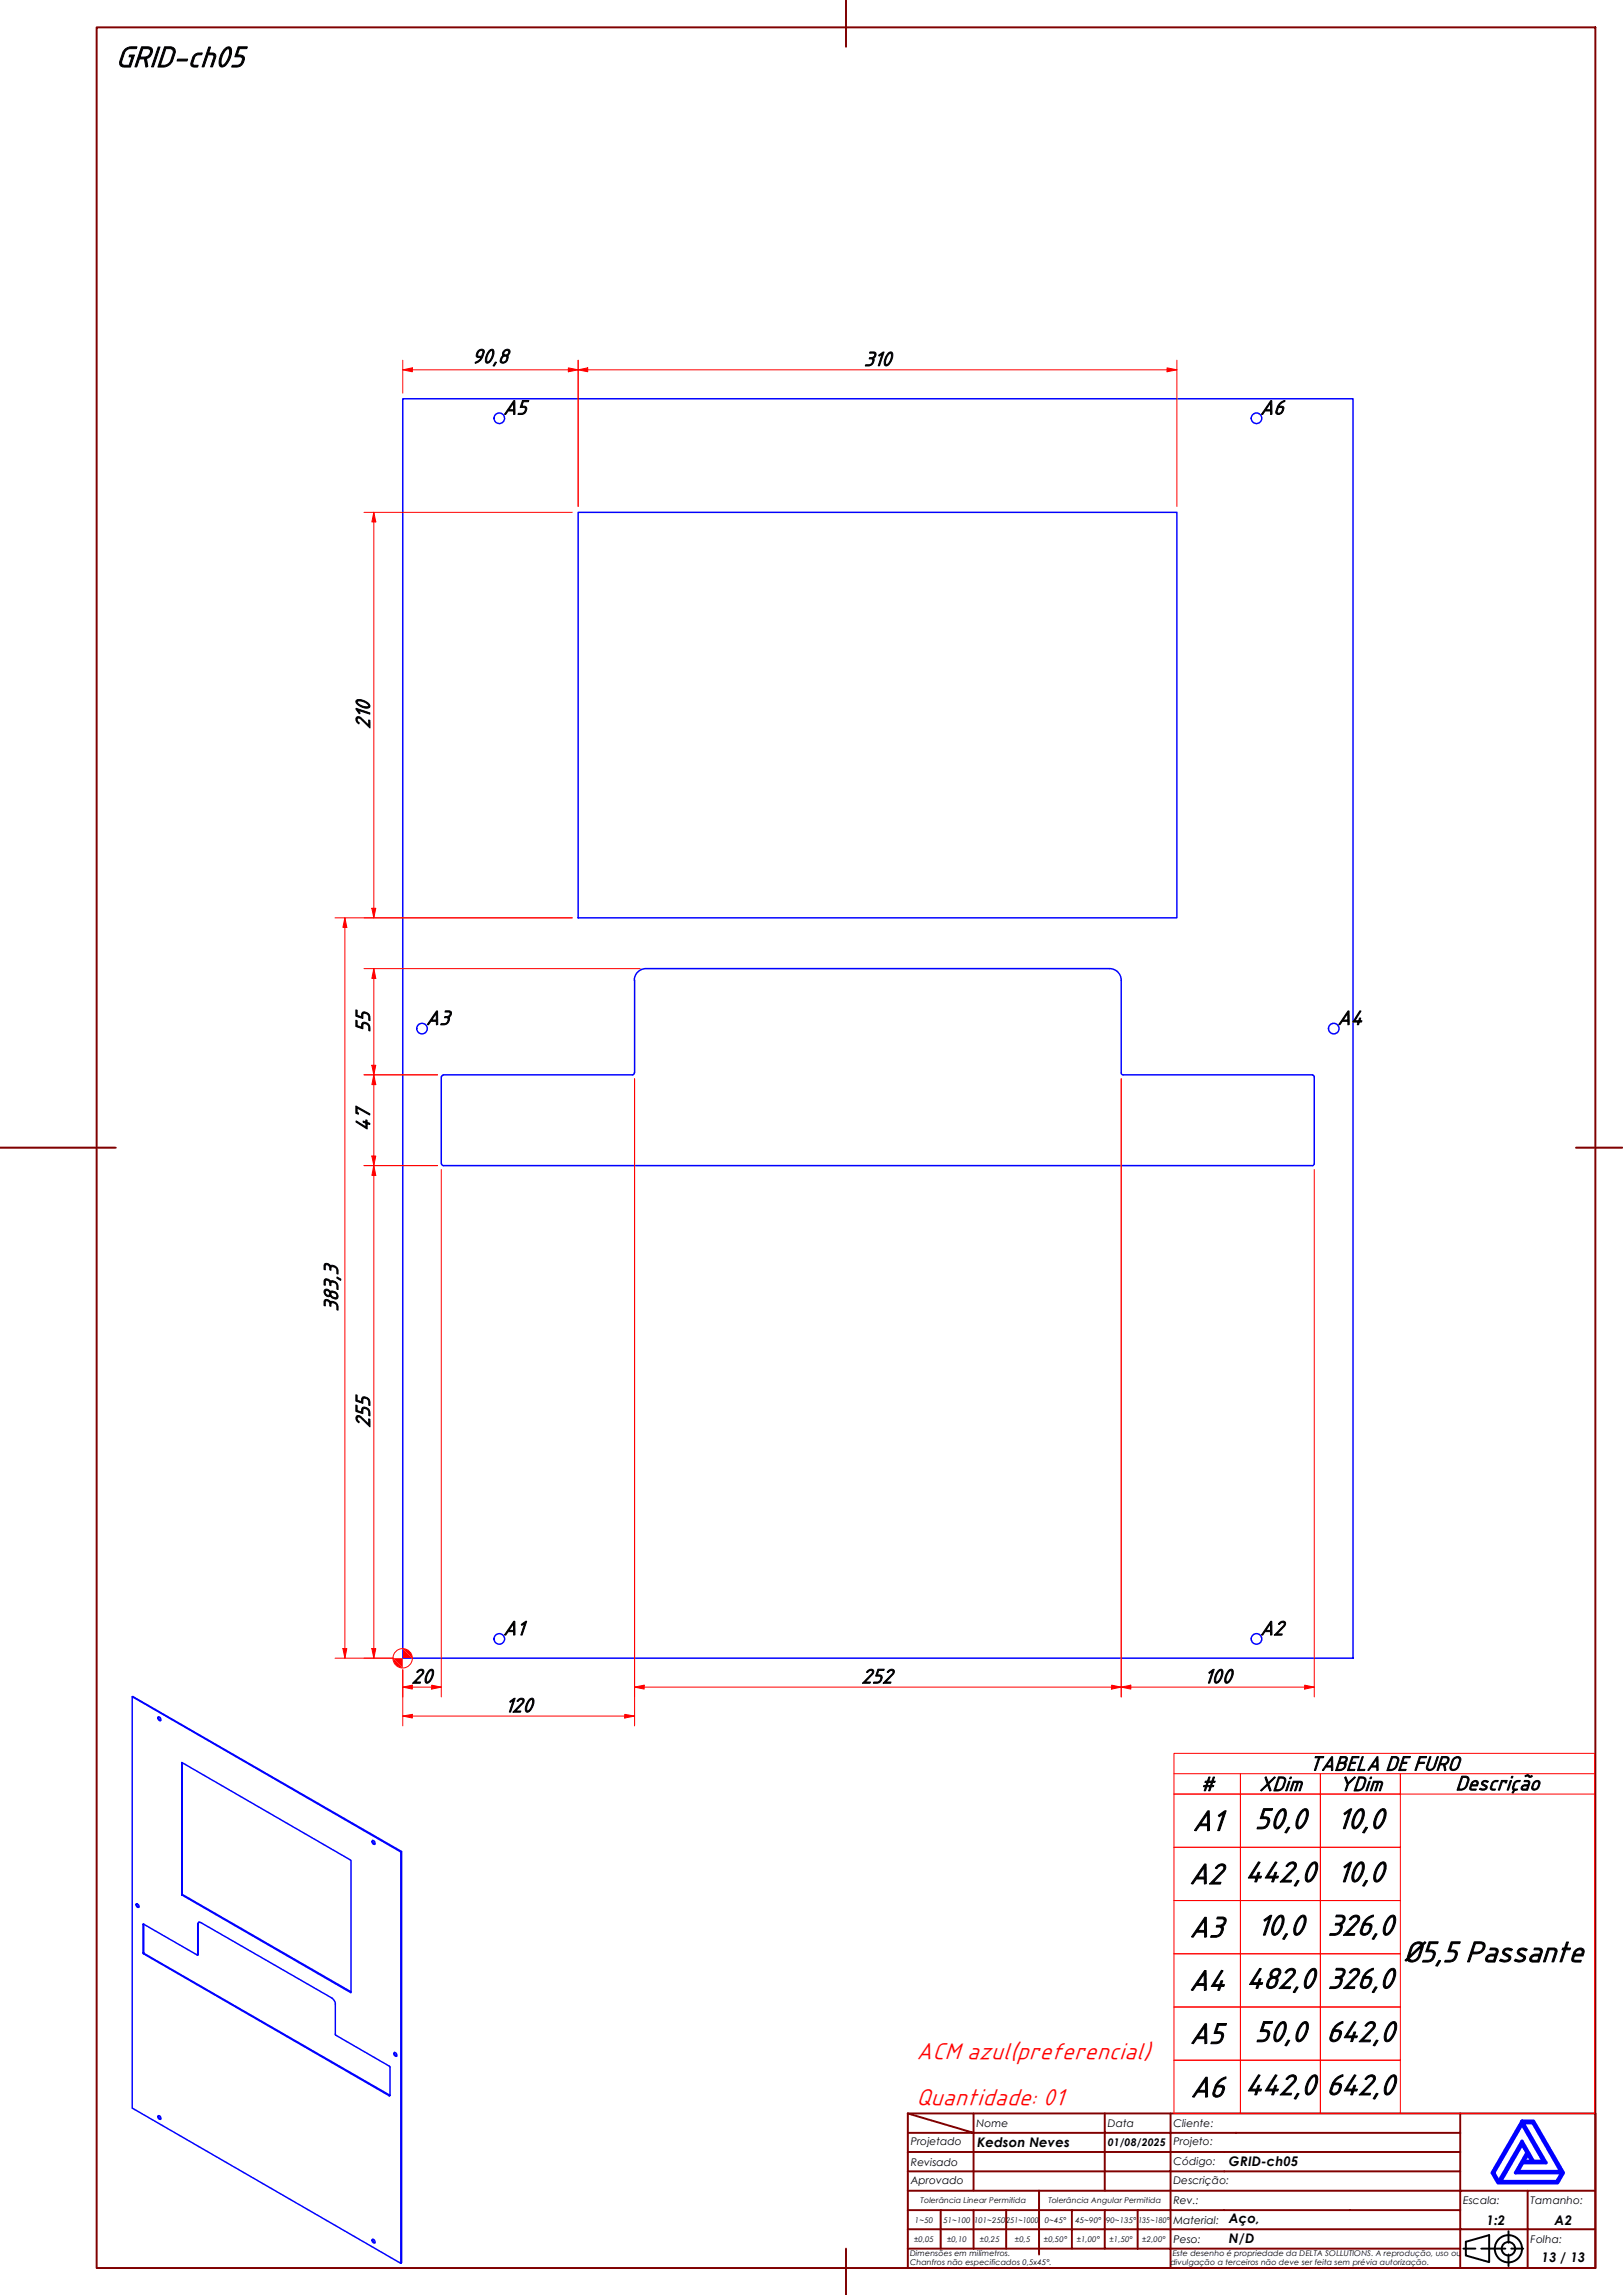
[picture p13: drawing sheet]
<svg xmlns="http://www.w3.org/2000/svg" width="420mm" height="594mm" viewBox="0 0 420 594" stroke-linecap="round" stroke-linejoin="round" font-family="sans-serif">
<defs><g id="words">
<g font-size="8.1">
<text x="30" y="17.2">GRID-ch05</text>
<text x="308.7" y="473.8">A1</text>
<text x="324.8" y="473.3">50,0</text>
<text x="346.1" y="473.3">10,0</text>
<text x="307.8" y="487.6">A2</text>
<text x="322.3" y="487.1">442,0</text>
<text x="346.1" y="487.1">10,0</text>
<text x="307.9" y="501.4">A3</text>
<text x="325.4" y="500.9">10,0</text>
<text x="343.6" y="500.9">326,0</text>
<text x="363.3" y="507.8">Ø5,5 Passante</text>
<text x="307.8" y="515.1">A4</text>
<text x="322.6" y="514.6">482,0</text>
<text x="343.6" y="514.6">326,0</text>
<text x="308" y="528.9">A5</text>
<text x="324.8" y="528.4">50,0</text>
<text x="343.3" y="528.4">642,0</text>
<text x="308.2" y="542.8">A6</text>
<text x="322.3" y="542.2">442,0</text>
<text x="343.3" y="542.2">642,0</text>
</g>
<g font-size="6.5" fill="#f00">
<text x="237.3" y="532.9">ACM azul(preferencial)</text>
<text x="237.3" y="544.8">Quantidade: 01</text>
</g>
<g font-size="5.6">
<text x="122.2" y="94">90,8</text>
<text x="223.6" y="94.7">310</text>
<text x="130.2" y="107.2">A5</text>
<text x="326.2" y="107.2">A6</text>
<text x="95.7" y="188.7" transform="rotate(-90 95.7 188.7)">210</text>
<text x="95.7" y="267.3" transform="rotate(-90 95.7 267.3)">55</text>
<text x="110.2" y="265.2">A3</text>
<text x="346.2" y="265.2">A4</text>
<text x="95.7" y="292.8" transform="rotate(-90 95.7 292.8)">47</text>
<text x="87.4" y="339.6" transform="rotate(-90 87.4 339.6)">383,3</text>
<text x="95.7" y="369.6" transform="rotate(-90 95.7 369.6)">255</text>
<text x="130.2" y="423.2">A1</text>
<text x="326.2" y="423.2">A2</text>
<text x="106.6" y="435.6">20</text>
<text x="223" y="435.6">252</text>
<text x="311.7" y="435.6">100</text>
<text x="130.7" y="443.1">120</text>
<text x="338.9" y="458.3">TABELA DE FURO</text>
<text x="310.8" y="463.5">#</text>
<text x="325.9" y="463.5">XDim</text>
<text x="346.6" y="463.5">YDim</text>
<text x="376.8" y="463.3">Descrição</text>
</g>
<g font-size="3.4">
<text x="253" y="555.9">Kedson Neves</text>
<text x="318.1" y="560.8">GRID-ch05</text>
<text x="318.1" y="575.5">Aço,</text>
<text x="384.8" y="575.9">1:2</text>
<text x="402.5" y="575.9">A2</text>
<text x="318.1" y="580.6">N/D</text>
<text x="399.1" y="585.6">13 / 13</text>
</g>
<g font-size="2.7">
<text x="252.8" y="550.6">Nome</text>
<text x="286.8" y="550.6">Data</text>
<text x="303.8" y="550.6">Cliente:</text>
<text x="235.8" y="555.3">Projetado</text>
<text x="286.8" y="555.4">01/08/2025</text>
<text x="303.8" y="555.3">Projeto:</text>
<text x="235.8" y="560.6">Revisado</text>
<text x="303.8" y="560.4">Código:</text>
<text x="235.8" y="565.3">Aprovado</text>
<text x="303.8" y="565.4">Descrição:</text>
<text x="303.8" y="575.6">Material:</text>
<text x="303.8" y="570.6">Rev.:</text>
<text x="378.8" y="570.6">Escala:</text>
<text x="396.2" y="570.6">Tamanho:</text>
<text x="303.8" y="580.6">Peso:</text>
<text x="396.2" y="580.6">Folha:</text>
</g>
<g font-size="2">
<text x="236.9" y="575.3">1~50</text>
<text x="238.3" y="570.3">Tolerância Linear Permitida</text>
<text x="244.2" y="575.3">51~100</text>
<text x="252.2" y="575.3">101~250</text>
<text x="260.5" y="575.3">251~1000</text>
<text x="270.4" y="575.3">0~45°</text>
<text x="271.4" y="570.1">Tolerância Angular Permitida</text>
<text x="278.4" y="575.3">45~90°</text>
<text x="286.3" y="575.3">90~135°</text>
<text x="294.7" y="575.3">135~180°</text>
<text x="236.7" y="580.2">±0,05</text>
<text x="245.2" y="580.2">±0,10</text>
<text x="253.7" y="580.2">±0,25</text>
<text x="262.7" y="580.2">±0,5</text>
<text x="270.3" y="580.2">±0,50°</text>
<text x="278.8" y="580.2">±1,00°</text>
<text x="287.2" y="580.2">±1,50°</text>
<text x="295.7" y="580.2">±2,00°</text>
<text x="235.6" y="584.1">Dimensões em milímetros.</text>
<text x="235.6" y="586.3">Chanfros não especificados 0,5x45°.</text>
<text x="303" y="586.2">divulgação a terceiros não deve ser feita sem prévia autorização.</text>
<text x="303.6" y="584.1">Este desenho é propriedade da DELTA SOLLUTIONS. A reprodução, uso ou</text>
</g>
</g></defs>
<!-- layer: Visible (ABNT) -->
<g fill="none" stroke="#00f" stroke-width=".38">
<path d="M104.3 103.2h246v326h-246zM149.7 132.6h155v105h-155zM164.3 253.7v24M287.2 250.7a3 3 0 0 1 3.1 3M287.3 250.7h-120.1a3 3 0 0 0-3 3M290.3 253.7v24M114.2 278.7v22.5M114.8 278.3l-.5 .5M164.2 277.8l-.5 .4h-49M290.3 277.8l.4 .4M290.8 278.2h49M339.8 278.3l.4 .5v22.4"/>
<path d="M114.3 301.2l.4 .5h225.1l.4-.5M34.2 439.2l69.6 40.2v106.5l-69.6-40.2zM34.2 439.2l69.7 40.1v106.5l-.1 .1M40.9 444.5a.52 .52 0 0 1 .6 .3 .52 .52 0 0 1-.1 .6l-.4-.4zM41.1 444.4l.1 .6 .4 .4M47.1 456.2l43.8 25.4v34.2l-43.8-25.3zM47.2 456.3v34.1l43.7 25.2M96.3 476.5a.52 .52 0 0 1 .7 .3 .52 .52 0 0 1-.2 .6l-.4-.4zM96.5 476.4l.1 .7 .4 .3M103.9 479.3l-.1 .1M35.3 492.8a.52 .52 0 0 1 .6 .3 .52 .52 0 0 1-.2 .6l-.4-.3zM35.4 492.8v.4l.5 .5"/>
<path d="M37 498.2v7.3M37.1 498.1l-.1 .1M37.1 498.1l14 8 .1-.1M37.2 498.1v7.3M47.2 490.4l-.1 .1M51.2 498.2l.3-.6 .5 .1 34 19.5 .8 1.3v8.2l14.1 8.2 .1 7.5M51.2 498.2v7.8M51.3 498.1v7.8M51.3 498.1l-.1 .1M51.5 497.6l-.2 .5M37 505.5l.1 .2M37.1 505.7l63.7 36.8"/>
<path d="M37.2 505.4l.1 .3M37.2 505.4l-.2 .1M37.3 505.7h-.2M37.3 505.7l63.7 36.7M51.3 505.9l-.2 .2M51.3 505.9l-.1 .1M102 531.4a.52 .52 0 0 1 .6 .2 .52 .52 0 0 1-.1 .7l-.5-.4zM102.2 531.3l.1 .7 .4 .2M41 547.7a.54 .54 0 0 1 .5 .3 .54 .54 0 0 1-.1 .6l-.4-.3zM41.1 547.7l.1 .6 .4 .2M101 542.4l-.2 .1M96.4 579.7a.54 .54 0 0 1 .6 .3 .54 .54 0 0 1-.2 .6l-.4-.3z"/>
<path d="M96.5 579.7l.1 .6 .4 .3"/>
<circle cx="129.3" cy="108.3" r="1.37"/>
<circle cx="325.3" cy="108.3" r="1.37"/>
<circle cx="109.3" cy="266.3" r="1.37"/>
<circle cx="345.3" cy="266.3" r="1.37"/>
<circle cx="129.3" cy="424.2" r="1.37"/>
<circle cx="325.3" cy="424.2" r="1.37"/>
</g>
<!-- layer: Borda A3/A4 (ABNT) -->
<g fill="none" stroke="#800000" stroke-width=".51">
<path d="M25 7.1h388v580h-388zM219 .1v12M0 297.1h30M408 297.1h12M235 547.1l17 5h-17M235 547.1h178v40h-178zM235 557.1h51v10M252 552.1h34v5h17M252 552.1v15M252 547.1v5M286 547.1v5h17v5M303 547.1v5h75"/>
<path d="M303 557.1v5h-68M303 557.1h75M378 547.1v20h-143M235 577.1h143v10M235 572.1h17M243.5 572.1v10M260.5 572.1h-8.5v10M269 567.1v16.5M277.5 572.1v10h-42.5M286 572.1v10h8.5M294.5 572.1v10M303 572.1h-42.5v10"/>
<path d="M303 572.1v10h75M303 572.1h75M378 562.1h-75v10M395.5 567.1v10h17.5M413 567.1h-35v10h17.5v10M219 582.1v12M277.5 582.1h8.5M294.5 582.1h8.5v5"/>
</g>
<path d="M394 555.1l1.3 2.1-3 5.3h12l-1.3 2.2h-14.5zM394 549.9l5.5 9.6h-2.5l-3-5.2-6 10.4-1.3-2.2zM394 549.1h3l7.7 13.4-1.5 2.6h-15.4l-1.5-2.6zM394.3 549.5h2.5l7.3 12.6h-11.2l1.3-2.2h6zM395.5 557.7l1.1 1.8h-2.1z" fill="none" stroke="#00f" stroke-width=".83"/>
<!-- layer: 0 -->
<path d="M387.8 565.1h15.4" fill="none" stroke="#000" stroke-width=".26"/>
<g fill="none" stroke="#000" stroke-width=".51">
<path d="M390.5 577.6v3M378.8 582.1h3.2M379.5 580.3l6-1.7v7l-6-1.7zM383.5 582.1h6.2M390.5 583.6v3M391.2 582.1h3.1"/>
<circle cx="390.5" cy="582.1" r="3.5"/>
<circle cx="390.5" cy="582.1" r="1.75"/>
</g>
<path d="M96.8 301.7v2.6" fill="none" stroke="#f00" stroke-width=".26"/>
<path d="M96.8 301.7l.5 2.6h-1z" fill="#f00"/>
<path d="M96.8 301.7l.5 2.6h-1zM96.8 426.8v2.4" fill="none" stroke="#f00" stroke-width=".26"/>
<path d="M96.3 426.8h1l-.5 2.4z" fill="#f00"/>
<path d="M96.8 278.2v2.6M94.2 301.7h19.1M96.8 304.3v122.5M94.2 429.2h7.7M96.3 426.8h1l-.5 2.4z" fill="none" stroke="#f00" stroke-width=".26"/>
<path d="M96.8 278.2l.5 2.6h-1z" fill="#f00"/>
<path d="M96.8 278.2l.5 2.6h-1zM96.8 299.2v2.5" fill="none" stroke="#f00" stroke-width=".26"/>
<path d="M96.3 299.2h1l-.5 2.5z" fill="#f00"/>
<path d="M96.8 250.7v2.6M94.2 278.2h19.1M96.3 299.2h1l-.5 2.5zM96.8 280.8v18.4M94.2 301.7h19.1" fill="none" stroke="#f00" stroke-width=".26"/>
<path d="M96.8 250.7l.5 2.6h-1z" fill="#f00"/>
<path d="M96.8 250.7l.5 2.6h-1zM96.8 275.8v2.4" fill="none" stroke="#f00" stroke-width=".26"/>
<path d="M96.3 275.8h1l-.5 2.4z" fill="#f00"/>
<path d="M89.3 237.6v2.5M94.2 250.7h71.5M96.8 253.3v22.5M94.2 278.2h19.1M96.3 275.8h1l-.5 2.4z" fill="none" stroke="#f00" stroke-width=".26"/>
<path d="M89.3 237.6l.5 2.5h-1z" fill="#f00"/>
<path d="M89.3 237.6l.5 2.5h-1zM89.3 426.8v2.4" fill="none" stroke="#f00" stroke-width=".26"/>
<path d="M88.8 426.8h1l-.5 2.4z" fill="#f00"/>
<path d="M96.8 132.6v2.5M86.7 237.6h61.4M89.3 240.1v186.7M86.7 429.2h15.2M88.8 426.8h1l-.5 2.4z" fill="none" stroke="#f00" stroke-width=".26"/>
<path d="M96.8 132.6l.5 2.5h-1z" fill="#f00"/>
<path d="M96.8 132.6l.5 2.5h-1zM96.8 235.1v2.5" fill="none" stroke="#f00" stroke-width=".26"/>
<path d="M96.3 235.1h1l-.5 2.5z" fill="#f00"/>
<path d="M94.2 132.6h53.9M96.8 135.1v100M94.2 237.6h53.9M96.3 235.1h1l-.5 2.5zM104.3 436.7h2.4" fill="none" stroke="#f00" stroke-width=".26"/>
<path d="M104.3 436.7l2.4-.5v1z" fill="#f00"/>
<path d="M104.3 436.7l2.4-.5v1zM111.8 436.7h2.4" fill="none" stroke="#f00" stroke-width=".26"/>
<path d="M111.8 436.2l2.4 .5-2.4 .5z" fill="#f00"/>
<path d="M114.2 302.7v136.6M104.3 432.2v7.1M106.7 436.7h5.1M111.8 436.2l2.4 .5-2.4 .5zM104.3 444.2h2.4" fill="none" stroke="#f00" stroke-width=".26"/>
<path d="M104.3 444.2l2.4-.4v.9z" fill="#f00"/>
<path d="M104.3 444.2l2.4-.4v.9zM161.7 444.2h2.6" fill="none" stroke="#f00" stroke-width=".26"/>
<path d="M161.7 443.8l2.6 .4-2.6 .5z" fill="#f00"/>
<path d="M164.3 279.2v167.6M104.3 432.2v14.6M164.3 436.7h2.5M106.7 444.2h55M161.7 443.8l2.6 .4-2.6 .5z" fill="none" stroke="#f00" stroke-width=".26"/>
<path d="M164.3 436.7l2.5-.5v1z" fill="#f00"/>
<path d="M164.3 436.7l2.5-.5v1zM287.8 436.7h2.5" fill="none" stroke="#f00" stroke-width=".26"/>
<path d="M287.8 436.2l2.5 .5-2.5 .5z" fill="#f00"/>
<path d="M164.3 279.2v160.1M290.3 279.2v160.1M166.8 436.7h121M287.8 436.2l2.5 .5-2.5 .5zM290.3 436.7h2.4" fill="none" stroke="#f00" stroke-width=".26"/>
<path d="M290.3 436.7l2.4-.5v1z" fill="#f00"/>
<path d="M290.3 436.7l2.4-.5v1zM337.8 436.7h2.4" fill="none" stroke="#f00" stroke-width=".26"/>
<path d="M337.8 436.2l2.4 .5-2.4 .5z" fill="#f00"/>
<path d="M104.3 95.7h2.4M290.3 279.2v160.1M340.2 302.7v136.6M292.7 436.7h45.1M337.8 436.2l2.4 .5-2.4 .5z" fill="none" stroke="#f00" stroke-width=".26"/>
<path d="M104.3 95.7l2.4-.5v1z" fill="#f00"/>
<path d="M104.3 95.7l2.4-.5v1zM147.1 95.7h2.6" fill="none" stroke="#f00" stroke-width=".26"/>
<path d="M147.1 95.2l2.6 .5-2.6 .5z" fill="#f00"/>
<path d="M104.3 93.3v8.5M106.7 95.7h40.4M147.1 95.2l2.6 .5-2.6 .5zM149.7 95.7h2.4M149.7 93.3v37.8" fill="none" stroke="#f00" stroke-width=".26"/>
<path d="M149.7 95.7l2.4-.5v1z" fill="#f00"/>
<path d="M149.7 95.7l2.4-.5v1zM302.1 95.7h2.6" fill="none" stroke="#f00" stroke-width=".26"/>
<path d="M302.1 95.2l2.6 .5-2.6 .5z" fill="#f00"/>
<g fill="none" stroke="#f00" stroke-width=".26">
<path d="M149.7 93.3v37.8M152.1 95.7h150M302.1 95.2l2.6 .5-2.6 .5zM304.7 93.3v37.8"/>
<circle cx="104.2" cy="429.3" r="2.51"/>
</g>
<g fill="#f00">
<path d="M104.3 426.8a2.39 2.39 0 0 1 2.4 2.4z" fill-rule="evenodd"/>
<path d="M101.7 429.2l2.6 2.6a2.6 2.6 0 0 1-2.6-2.6z" fill-rule="evenodd"/>
<path d="M101.7 429.2h5l-2.4-2.4v5z" fill-rule="evenodd"/>
</g>
<g fill="none" stroke="#f00" stroke-width=".26">
<path d="M303.9 459.1h17.2v5.3h-17.2h17.2v13.8h-17.2h17.2v13.8h-17.2h17.2v13.7h-17.2h17.2v13.8h-17.2h17.2v13.8h-17.2h17.2v13.8v-13.8h20.7v13.8v-13.8h20.7v13.8M303.9 453.9h108.9v93.2h-108.9zM321.1 459.1h20.7v5.3h-20.7zM341.8 459.1h20.7v5.3h-20.7zM412.8 459.1h-50.3v5.3h50.3M321.1 464.4h20.7v13.8h-20.7zM321.1 478.2h20.7v13.8h-20.7zM341.8 464.4h20.7v13.8h-20.7zM341.8 478.2h20.7v13.8h-20.7zM321.1 492h20.7v13.7h-20.7zM341.8 492h20.7v13.7h-20.7zM321.1 505.7h20.7v13.8h-20.7z"/>
<path d="M321.1 519.5h20.7v13.8h-20.7zM341.8 505.7h20.7v13.8h-20.7zM341.8 519.5h20.7v13.8h-20.7z"/>
</g>
<use href="#words"/>
</svg>
